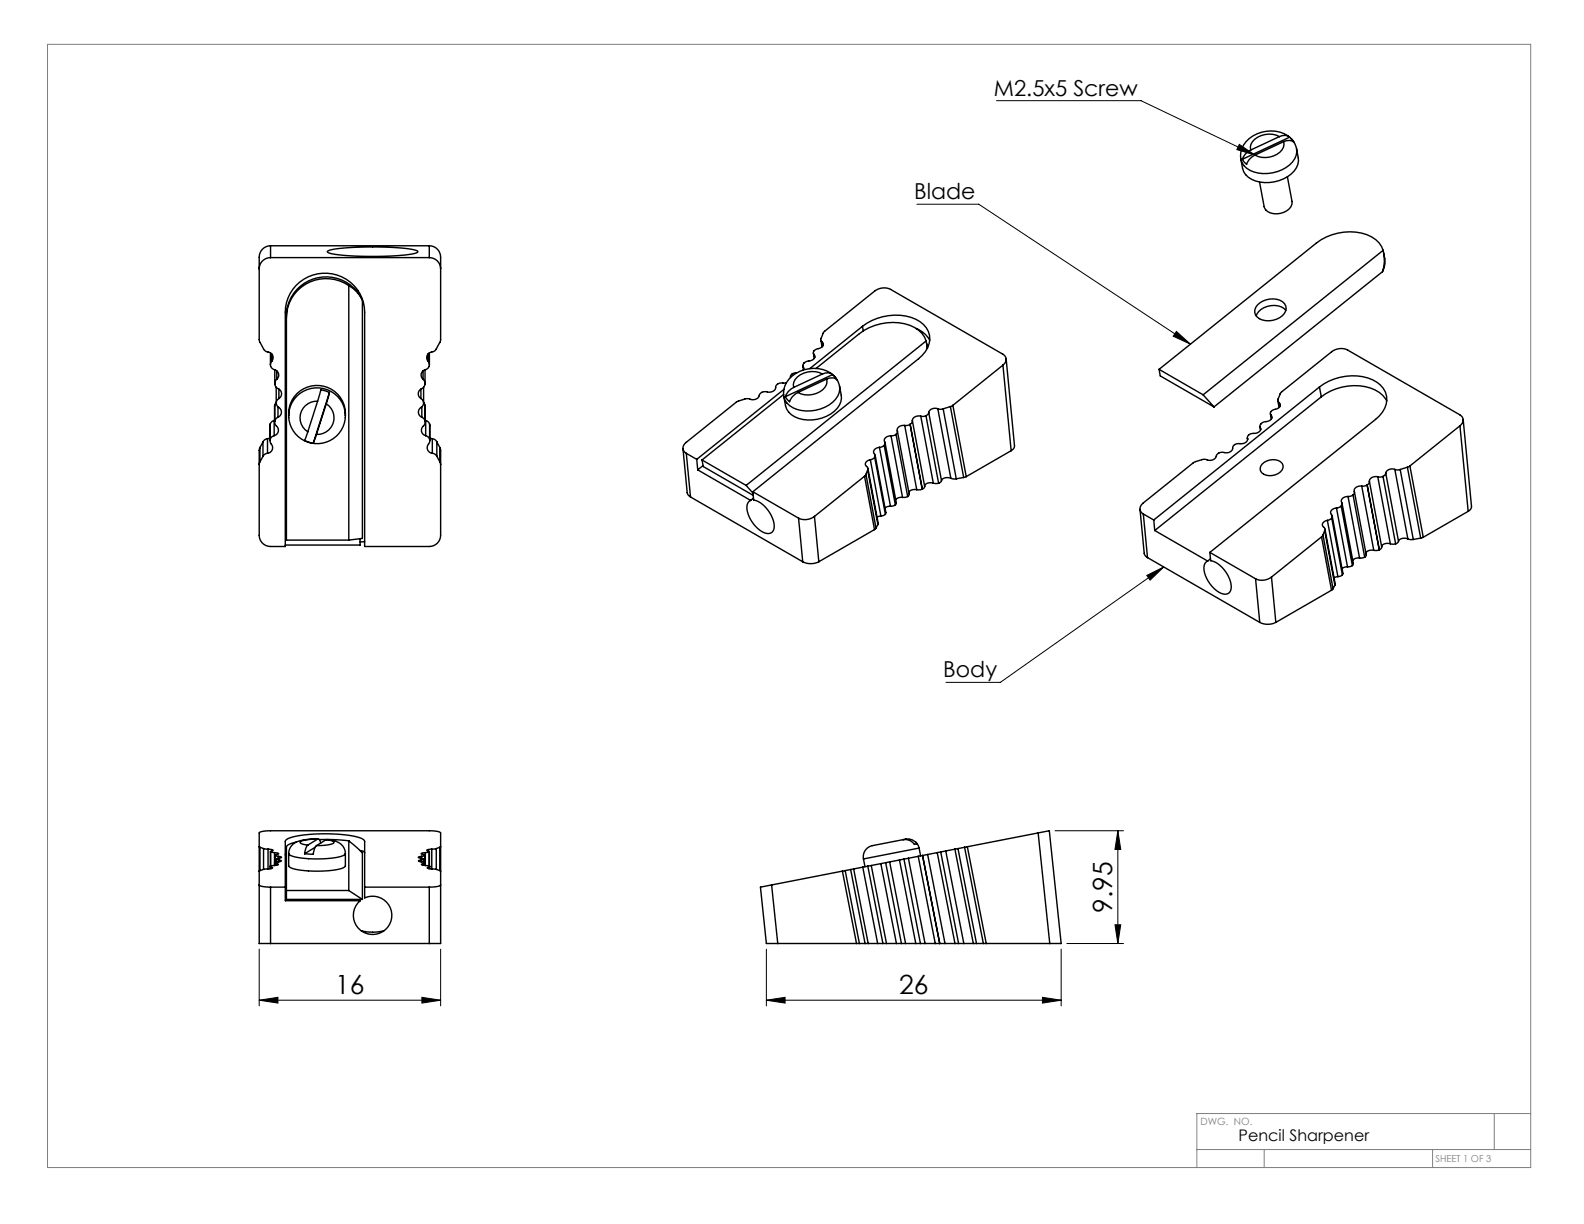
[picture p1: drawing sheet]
<svg xmlns="http://www.w3.org/2000/svg" width="279mm" height="216mm" viewBox="0 0 279 216" stroke-linecap="round" stroke-linejoin="round" font-family="sans-serif">
<defs><g id="words">
<g font-size="4.7">
<text x="196.2" y="161" transform="rotate(-90 196.2 161)">9.95</text>
<text x="59.1" y="175.4">16</text>
<text x="158.6" y="175.4">26</text>
</g>
<g font-size="3.9">
<text x="175.3" y="16.9">M2.5x5 Screw</text>
<text x="161.3" y="35.2">Blade</text>
<text x="166.4" y="119.5">Body</text>
</g>
<text font-size="2.8" x="218.5" y="201.3">Pencil Sharpener</text>
<text font-size="1.8" fill="#808080" x="211.8" y="198.5">DWG. NO.</text>
<text font-size="1.7" fill="#808080" x="253.2" y="204.9">SHEET 1 OF 3</text>
</g></defs>
<g fill="none" stroke="#000" stroke-width=".18">
<path d="M175.8 17.8h25.5l20.1 9.6M161.7 36h10.9l37.4 24.7M218.6 25.5l2.8 1.9-3.2-1zM207.5 58.5l2.5 2.2-3.1-1.4zM202.3 101.5l3-1.5-2.4 2.3zM205.3 100l-28.9 20.4h-9.5M186.1 146.5h12.1M197.2 146.5l.5 3.3h-1zM197.2 146.5v19.9M45.7 176.4l3.3-.5v1zM45.7 167.4v10M45.7 176.4h32"/>
<path d="M74.4 175.9l3.3 .5-3.3 .5zM77.7 167.4v10M135.2 176.4l3.3-.5v1zM135.2 176.4h52M135.2 167.4v10M183.9 175.9l3.3 .5-3.3 .5zM187.2 167.4v10M188.2 166.4h10M196.7 163.1h1l-.5 3.3z"/>
</g>
<path d="M8.4 7.8h261.6v198.1h-261.6zM263.6 196.4v6.4M270 196.4h-58.9v9.5M211.1 202.8h58.9M223 202.8v3.1M252.7 202.8v3.1" fill="none" stroke="#808080" stroke-width=".18"/>
<g fill="#000">
<path d="M218.6 25.5l2.8 1.9-3.2-1zM207.5 58.5l2.5 2.2-3.1-1.4zM202.3 101.5l3-1.5-2.4 2.3z"/>
<path d="M45.7 176.4l3.3-.5v1zM74.4 175.9l3.3 .5-3.3 .5zM135.2 176.4l3.3-.5v1zM183.9 175.9l3.3 .5-3.3 .5z"/>
<path d="M196.7 163.1h1l-.5 3.3zM197.2 146.5l.5 3.3h-1z"/>
</g>
<g fill="none" stroke="#000" stroke-width=".25">
<path d="M218.9 28.1a3.3 3.3 0 0 0 3 2.4 6.5 6.5 0 0 0 6.5-2.5l.2-.6 .1-1.2a3.7 3.7 0 0 1-.4 4 6.5 6.5 0 0 1-8.1 1.1 3.8 3.8 0 0 1-1.3-3.2zM220.6 26.5a2.74 2.74 0 0 0-1.5 1.6M221.4 27.4a2.73 2.73 0 0 0-1.5 1.6l-.8-.9M225.7 24.1a1.56 1.56 0 0 1 1.8 .1M225.7 24.1a3.8 3.8 0 0 0-5.1 1.4v1M225.7 24.1l-5.1 2.4M226.4 25a2.27 2.27 0 0 1-1.8 2.5 3.9 3.9 0 0 1-3.2-.1M226.4 25l-5 2.4M227.1 31.2l.8 4.3a1.85 1.85 0 0 1-1.4 1.9 2.7 2.7 0 0 1-3.5-.8l-.8-4.5M227.4 24.1a5.7 5.7 0 0 0-8.3 2.1l-.2 .6v1.3M227.5 24.2l.7 .9a1.54 1.54 0 0 0-1.8-.1M227.5 24.2l-8.4 3.9"/>
<path d="M227.7 24.4a3.2 3.2 0 0 1 1 1.8M47.7 45.4a1.99 1.99 0 0 0-2 2M47.7 43.4a2 2 0 0 0-2 2v14.6l.9 1.7 .3 .3a1.11 1.11 0 0 1 1.1 .5 1.11 1.11 0 0 1-.1 1.2M47.7 43.4v2M47.7 45.4h28M47.7 43.4h28M57.8 44.3a20.5 20.5 0 0 1 7-.7h4.4a12.8 12.8 0 0 1 4.5 .7v.1a6.6 6.6 0 0 1-3.3 .7 49.8 49.8 0 0 1-12.4-.5zM61.5 50.4a5.7 5.7 0 0 1 2.4 2.5M61.5 50.4a7 7 0 0 0-11 5.6M61.5 50.4v44.9M63.2 51.3v.4M63.9 52.9a7 7 0 0 0-7.8-3.9 7 7 0 0 0-5.6 6.7v39.6h11"/>
<path d="M63.9 52.9v42.1l-2.4 .3M75.7 45.4a1.99 1.99 0 0 1 2 2M75.7 43.4a2 2 0 0 1 2 2v14.6l-.8 1.7-.4 .3a1.11 1.11 0 0 0-1 .5 1.11 1.11 0 0 0 0 1.2M75.7 43.4v2M144.8 60l.2 1.2M152.1 57.6a9.3 9.3 0 0 1 10.2-.9 3.6 3.6 0 0 1 .4 6l-29.9 24M152.1 57.6l-9.3 7.4M152.1 57.6l.2 .8M161.6 57.9a4.7 4.7 0 0 1 2.4 2.1M221.8 53.8a3.5 3.5 0 0 1 4.8-.2 1.71 1.71 0 0 1-.9 2.4 3.2 3.2 0 0 1-4.2-.5 1.5 1.5 0 0 1 .3-1.7zM226.8 54.7a3.4 3.4 0 0 0-5.2 1M243.9 47.9l-29.8 23.9"/>
<path d="M244 44.2a6.5 6.5 0 0 1-.1 3.7M244 44.2a4.8 4.8 0 0 0-3.8-3.1 9.8 9.8 0 0 0-8 1.8l-27.8 22.3M244 44.2l-31.8 25.4M244.1 44.6a4.6 4.6 0 0 1-.2 3.3M45.9 78.9l-.2 .5v15a1.98 1.98 0 0 0 2 2h2.6v-41.3a7 7 0 0 1 7-6.9 7 7 0 0 1 7 6.9v41.3h11.4a1.99 1.99 0 0 0 2-2v-15l-.1-.5M45.9 78.9v2.5M46.4 77.9l-.5 1M46.4 77.9v2.6M47.2 80l-.5 .1-.3 .4M47.2 77.4l-.6 .2-.2 .3M47.2 77.4v2.6M47.6 77.2l-.4 .2"/>
<path d="M47.7 77.5v.5a1.09 1.09 0 0 1 .3 1.2 1.09 1.09 0 0 1-.8 .8M47.7 74.8l-.1 2.9M47.7 74.8v2.7M47.7 62.2v2.1M47.9 63.7a.97 .97 0 0 0-.1 1 .97 .97 0 0 0 .9 .6 .97 .97 0 0 1 .1 1.6M47.9 62.4v1.3M48.4 76.8l-.5 .3-.2 .4M48.4 74.2l-.4 .1-.3 .5M48.4 74.2v2.6M48.4 74.1v.1M48.4 74.3l.2 .6a1.09 1.09 0 0 1 .5 1 1.09 1.09 0 0 1-.7 .9M48.4 71.5v2.9"/>
<path d="M48.4 71.5v2.8M48.5 65.2v2.4M48.7 71.1l.2 .5a1.09 1.09 0 0 1 .7 1 1.09 1.09 0 0 1-.6 1M48.7 71l-.3 .5M48.7 68.3v2.8M48.8 66.9l-.2 .3-.1 .5 .3 .7a1.1 1.1 0 0 1 .8 .8 1.1 1.1 0 0 1-.4 1.1M48.8 65.4v1.5M49 73.6l-.4 .3-.2 .4M49 71.8v1.8M49.2 70.3l-.3 .3-.2 .5M49.2 68.6v1.7M50.9 73.3a5 5 0 0 0 5 5 5 5 0 0 0 5-5"/>
<path d="M50.9 73.3a5 5 0 0 1 5-5.3 5 5 0 0 1 5 5.3M50.9 73.3a5 5 0 0 1 5-4.9 5 5 0 0 1 5 4.9M54.3 76.2l-.6 1.5 1.6 .5M55.8 76.6l-.5 1.6M56 70.8a2.94 2.94 0 0 0-2.9 2 2.94 2.94 0 0 0 1.2 3.4M56 70.8l-1.7 5.4M57.6 71.2a2.94 2.94 0 0 1 1.2 3.4 2.94 2.94 0 0 1-3 2M57.6 71.2l-1.8 5.4M58.1 69.2l-1.5-.4-.6 2M58.1 69.2l-.5 2M58.1 69.2l-2.8 9M74.2 70.3l.4 .3 .1 .5"/>
<path d="M74.2 68.6v1.7M74.4 73.6a.96 .96 0 0 1 .6 .9 .96 .96 0 0 1-.5 .9 .98 .98 0 0 0 .6 1.4M74.4 71.8v1.8M74.6 66.9l.3 .4 .1 .4-.3 .7a1.1 1.1 0 0 0-.9 .8 1.1 1.1 0 0 0 .4 1.1M74.6 65.4v1.5M74.7 71.1l-.2 .5a1.09 1.09 0 0 0-.7 1 1.09 1.09 0 0 0 .6 1M74.7 71l.3 .5M74.7 68.3v2.8M75 65.2v2.4M75 71.5v2.9M75 71.5v.1M75 74.1l.1 .1"/>
<path d="M75.1 76.8l.4 .3 .3 .4M75.1 74.2l.3 .1 .4 .5M75.1 74.2v2.6M75.5 63.7a.97 .97 0 0 1 .2 1 .97 .97 0 0 1-.9 .6 .97 .97 0 0 0-.2 1.6M75.5 62.4v1.3M75.7 62.2v2.1M75.8 77.5v.5a1.09 1.09 0 0 0-.4 1.2 1.09 1.09 0 0 0 .9 .8M75.8 74.8v2.9M75.8 74.8v2.7M75.8 77.2l.5 .2M76.3 80l.4 .1 .4 .4M76.3 77.4l.3 .1 .5 .4"/>
<path d="M76.3 77.4v2.6M77.1 77.9l.5 1M77.1 77.9v2.6M77.6 78.9v2.5M120.5 79.1l.7 7.8 .2 .4 .4 .4M121.1 80l1.8 1M121.1 80l.7 7.7M138.2 69.6l-14.4 11.5M138.3 70a3.3 3.3 0 0 0 3 2.4 6.5 6.5 0 0 0 6.5-2.5l.2-.6 .1-1.2a3.7 3.7 0 0 1-.4 3.9 6.5 6.5 0 0 1-8.1 1.1 3.8 3.8 0 0 1-1.3-3.1zM138.3 68.7l-15.4 12.3M138.7 67.5l-.3 .1a1.18 1.18 0 0 0-1.7 1.1 2.13 2.13 0 0 1-1.9 .4l-.5 .1-.3 .3a1.32 1.32 0 0 1-2 .8l-.5 .1-1.6 .5-8.9 7.1a1.1 1.1 0 0 0 .1 2M140 68.3a2.74 2.74 0 0 0-1.5 1.7"/>
<path d="M140.6 65.8a.91 .91 0 0 0-1.2 .8M140.7 69.2a2.73 2.73 0 0 0-1.4 1.7l-.8-.9M141.6 64.6l.1 .5M141.7 64.7l.1 .4-.2 .2M141.7 64.7l.1 .4M143.5 62.3l.1 .9M143.6 62.6a.8 .8 0 0 1-.1 .8 .8 .8 0 0 1-.8 .3l-.9 .3-.2 .4 .1 .3M143.6 62.6l.1 .5M145 60.3l-.2-.3v-.2l.6-1.3 8.9-7.2a2.71 2.71 0 0 1 2.8-.3l19.8 11.5a1.09 1.09 0 0 1 0 1.9M145 60.3a.72 .72 0 0 1 .1 .9 .72 .72 0 0 1-.8 .3 .7 .7 0 0 0-.7 .3 .7 .7 0 0 0 0 .8M145 60.3l.1 .7M145.1 66a1.56 1.56 0 0 1 1.8 .1"/>
<path d="M145.1 66a3.8 3.8 0 0 0-5.1 1.4v.9M145.1 66l-5.1 2.3M145.8 66.9a2.27 2.27 0 0 1-1.8 2.5 3.9 3.9 0 0 1-3.3-.2M145.8 66.9l-5.1 2.3M146.8 66a5.7 5.7 0 0 0-8.4 2.1l-.1 .6v1.3M146.9 66.1l.7 .9a1.54 1.54 0 0 0-1.8-.1M146.9 66.1l-8.4 3.9M147.1 66.3a3.2 3.2 0 0 1 1 1.8M155.1 78.9a.78 .78 0 0 0-.8 .3 .78 .78 0 0 0 0 .9v.6M155.1 78.9l2 10.4M156 78.6l-.9 .3M156 78.6l1.9 10.5"/>
<path d="M156.1 78.1l2 10.6-.2 .4M157.2 76.9a.87 .87 0 0 0-.9 .2 .87 .87 0 0 0-.2 .9l-.1 .6M157.2 76.9l2 10.8M158 76.6l-.8 .3M158 76.6l2.1 11M158.3 76.1l2.1 11-.3 .5M159.6 75a1 1 0 0 0-1.1 .3 1 1 0 0 0-.2 1l-.3 .3M159.6 75l2.1 11.4M160.5 74.8l-.9 .2M160.5 74.8l2.2 11.5M160.9 74.2l-.1 .4-.3 .2M160.9 74.2l2.2 11.6"/>
<path d="M162.4 73.4a1.1 1.1 0 0 0-1.5 .8M162.4 73.4l2.2 11.8M163.3 73.3l-.9 .1M163.3 73.3l2.3 11.9M163.4 60.1l.2 1.4M163.4 60.1a4.8 4.8 0 0 0-3.8-3 9.8 9.8 0 0 0-8 1.8l-7.7 6.1M163.4 60.1l-31.8 25.5M163.5 60.6l.1 .8M163.8 72.8l-.1 .3-.4 .2M163.8 72.8l2.3 12M165.4 72.1h1M165.4 72.1a1.19 1.19 0 0 0-1.6 .7"/>
<path d="M165.4 72.1l2.3 12.3M166.4 72.1l2.3 12.4M167.6 71.7l-1.2 .4M167.6 71.7l2.4 12.5M168.1 71.5l-.5 .2M168.1 71.5l2.3 12.6M176.9 64.4l-8.8 7.1M176.9 64.4l1.5 15.1M177.5 63.3l1.4 15.3-.1 .6-.4 .3M178.4 79.5l-8 4.6M204.4 65.2l.3 1.1 9.4 5.5M204.4 65.2l7.8 4.4"/>
<path d="M212.2 69.6l1.9 2.2M220 77.3l.1 .2M222.2 75.3l.2 .5M222.3 75.4a.93 .93 0 0 1-1.3 1 .85 .85 0 0 0-.9 1.1 1.41 1.41 0 0 1-1.7 .7l-.6 .2-.3 .4a1.23 1.23 0 0 1-1.9 1l-.6 .1-.4 .3a1.32 1.32 0 0 1-2 .8l-.5 .1-1.6 .5-8.9 7.1a1.1 1.1 0 0 0 .1 2M222.3 75.4l.1 .3M222.4 74.7l-.2 .4 .1 .3M222.4 74.7h.1M224.1 73l.2 .9M224.2 73.2a.8 .8 0 0 1-.1 .9 .8 .8 0 0 1-.8 .3l-.9 .3M224.2 73.2l.1 .6M225.4 70.7l.2 1.2M225.6 71l-.2-.3v-.2l.6-1.3 8.9-7.2a2.71 2.71 0 0 1 2.8-.3l19.8 11.5a1.09 1.09 0 0 1 0 1.9"/>
<path d="M225.6 71a.72 .72 0 0 1 .1 .8 .72 .72 0 0 1-.8 .4 .7 .7 0 0 0-.7 .3 .7 .7 0 0 0 0 .7M225.6 71l.1 .7M232.7 68.3a9.3 9.3 0 0 1 10.2-.9 3.6 3.6 0 0 1 .4 6l-29.9 24M232.7 68.3l-29.2 23.4M232.7 68.3l.4 1.7M233.1 70a9.3 9.3 0 0 1 10.2-.8l.6 .5 .7 1M233.1 70l-29.4 23.6M257.5 75.1l-8.8 7.1M257.5 75.1l1.5 15.1M258.1 74l1.5 15.3-.2 .6-.4 .3M45.9 81.4l-.2 .5M46.4 80.5l-.5 .9"/>
<path d="M63.5 95v1.1h-13.2M64.3 95.5l-.8 .1M77.1 80.5l.5 .9M77.6 81.4l.1 .5M121.8 87.7l19.8 11.4M122.9 81l.2 1.9M123.1 82.9l9.3 5.4M123.8 81.1l.2 1.2 8.9 5.1M123.8 81.1l7.8 4.5M124 82.1l-.9 .8M131.6 85.6l1.2 1.4M132.8 86.7l.1 1.5a5.2 5.2 0 0 1 3.6 5.1 1.2 1.2 0 0 1-2 .5 5.4 5.4 0 0 1-2.7-4.8l.1-.3 .5-.4"/>
<path d="M132.8 86.7l8.1 4.7M132.9 87.9l-.5 .4M140.9 91.4l.7 7.7M143.7 91.1a2.7 2.7 0 0 1-2.8 .3M143.7 91.1l.7 8M144.4 99.1a3.1 3.1 0 0 1-2.8 0M152.5 84l-8.8 7.1M152.5 84l1.8 9.4M152.7 83.7l-.2 .3M152.7 83.7l1.8 9.5M153 82.9l-.3 .8M153 82.9l1.9 9.6"/>
<path d="M153.1 82.6l1.8 9.7v.2M153.5 81.1a.71 .71 0 0 0-.8 .4 .71 .71 0 0 0 .2 .8l.2 .3-.1 .3M153.5 81.1l1.9 9.9M154.3 93.4l-9.9 5.7M154.3 80.7l-.8 .4M154.3 80.7l1.9 10M154.4 80.3l1.9 10.1-.1 .3M154.5 93.2l-.2 .2M154.9 92.5l-.4 .7M155.4 91l-.7 .2M156.2 90.7l-.8 .3M157.1 89.3l-.6 .1-.4 .2"/>
<path d="M157.9 89.1l-.8 .2M159.2 87.7a1.23 1.23 0 0 0-1.2 .5M160.1 87.6l-.9 .1M161.7 86.4a1.14 1.14 0 0 0-1.4 .5M162.7 86.3l-1 .1M162.7 86.3h.1M163.1 85.8l-.1 .2-.3 .3M164.6 85.2a1.1 1.1 0 0 0-1.5 .6M164.6 85.2h1M166.1 84.8l-.5 .4M167.7 84.4a1.25 1.25 0 0 0-1.6 .4M167.7 84.4l1 .1"/>
<path d="M170 84.2l-1.3 .3M170.4 84.1l-.4 .1M201.1 89.8l.7 7.8 .2 .4 .4 .4M201.7 90.7l1.8 1M201.7 90.7l.7 7.7M202.4 98.4l19.8 11.4M203.5 91.7l.2 1.9M203.7 93.6l9.3 5.4M213.4 97.4l.1 1.5a5.2 5.2 0 0 1 3.6 5.1 1.2 1.2 0 0 1-2 .5 5.4 5.4 0 0 1-2.7-4.8l.4-.6 .2-.1M213.4 97.4l8.1 4.7M213.5 98.6l-.5 .4M222.6 81.9a2.5 2.5 0 0 1 3.6-.1 1.48 1.48 0 0 1-1.3 2 2.08 2.08 0 0 1-2.6-.8v-.3z"/>
<path d="M233.1 94.7l-8.8 7.1M233.1 94.7l1.8 9.4M233.4 94.4l-.3 .3M233.4 94.4l1.7 9.4M233.7 93.6l-.3 .8M233.7 93.6l1.8 9.6M233.7 93.3l1.8 9.7v.2M234.1 91.8a.71 .71 0 0 0-.7 .4 .71 .71 0 0 0 .1 .8l.2 .3v.3M234.1 91.8l1.9 9.9M234.9 91.4l-.8 .4M234.9 91.4l1.9 10M235 91l1.9 10.1-.1 .3"/>
<path d="M235.7 89.6a.78 .78 0 0 0-.8 .3 .78 .78 0 0 0 0 .9v.6M235.7 89.6l2 10.4M236.6 89.3l-.9 .3M236.6 89.3l1.9 10.5M236.7 88.8l2 10.6-.2 .4M237.7 100l-.5 .1-.5 .2M237.8 87.6a.87 .87 0 0 0-.9 .2 .87 .87 0 0 0-.2 .9l-.1 .6M237.8 87.6l2 10.8M238.5 99.8l-.8 .2M238.7 87.3l-.9 .3M238.7 87.3l2 11M238.9 86.8l2.1 11-.3 .5"/>
<path d="M239.8 98.4a1.23 1.23 0 0 0-1.2 .5M240.2 85.7a1 1 0 0 0-1.1 .3 1 1 0 0 0-.2 1l-.2 .3M240.2 85.7l2.1 11.4M240.7 98.3l-.9 .1M241.2 85.5l-1 .2M241.2 85.5l2.1 11.5M241.5 84.9v.3l-.3 .3M241.5 84.9l2.2 11.6M242.3 97.1a1.14 1.14 0 0 0-1.4 .5M243 84.1a1.1 1.1 0 0 0-1.5 .8M243 84.1l2.2 11.8M243.3 97l-1 .1"/>
<path d="M243.7 96.5l-.1 .3-.3 .2M243.9 84l-.9 .1M243.9 84l2.3 11.9M244.4 83.4l-.1 .4-.4 .2M244.4 83.4l2.3 12.1M245.2 95.9a1.1 1.1 0 0 0-1.5 .6M245.2 95.9h1M246 82.8h1M246 82.8a1.19 1.19 0 0 0-1.6 .6M246 82.8l2.3 12.3M246.7 95.5l-.5 .4M247 82.8l2.3 12.4"/>
<path d="M248.3 82.4l-1.3 .4M248.3 82.4l2.3 12.5M248.3 95.1a1.25 1.25 0 0 0-1.6 .4M248.3 95.1l1 .1M248.7 82.2l-.4 .2M248.7 82.2l2.3 12.6M250.6 94.9l-1.3 .3M251 94.8l-.4 .1M259 90.2l-8 4.6M221.5 102.1l.7 7.7M224.3 101.8a2.7 2.7 0 0 1-2.8 .3M224.3 101.8l.7 8"/>
<path d="M225 109.8a3.1 3.1 0 0 1-2.8 0M234.9 104.1l-9.9 5.7M235.1 103.8l-.2 .3M235.5 103.2l-.4 .6M236 101.7l-.7 .2M236.8 101.4l-.8 .3M45.7 156.1a2.64 2.64 0 0 0 2 .4M45.7 149.4l.2 .1M45.9 153.6l-.2 .1M45.9 149.5l.6 .2M45.9 149.5v4.1M46.5 149.7l.8 .1"/>
<path d="M46.5 149.7v3.6M47.3 149.8l.8 .1 .1 .1-.5 .3 .7 .1M47.3 149.8v3.5M47.6 152.8v.4M47.7 150.2v2.6M47.7 156.5v9.9M47.7 156.5h2.6M47.9 153l.2 .1-2.2 .5M47.9 153v.2M48.4 150.4l.8 .2-.7 .3M48.4 150.4v2.3M48.5 150.9v1.2"/>
<path d="M48.5 150.9l.6 .1M48.7 151.5l.5 .2M48.7 151.5v.6M48.8 152.3l.3 .1a1 1 0 0 1-1.1 .3l-.4 .1 .3 .2M48.8 152.3v.3M49.1 151l.6 .2-1 .3M49.1 151v.4M49.2 151.7l.4 .2-1.2 .3 .4 .1M49.2 151.7v.3M50.5 150.5l-.2 .3M50.5 157.1h11M50.5 148.1a14.9 14.9 0 0 1 6.4-1 19.7 19.7 0 0 1 6.9 .8l.5 .5v10a3.4 3.4 0 0 1 4.8 3.1 3.4 3.4 0 0 1-4.8 3 3.4 3.4 0 0 1-.8-5.6h-13.2v-10.5z"/>
<path d="M50.9 150.6a5.9 5.9 0 0 0 3.5 .9 15.3 15.3 0 0 0 6.3-.7l.2-.2v2.2a6.5 6.5 0 0 1-3.6 .8 14.7 14.7 0 0 1-6.2-.7l-.2-.2zM52.3 148.5l-.9 .3a1.09 1.09 0 0 0-.9 .6v9.2h13.4M54.3 149.1a2.4 2.4 0 0 0-.6 1.5M55.6 149.5l-1.9 1.1M55.8 149.2a2.48 2.48 0 0 0-.5 1.5l-1.6-.1M56 148l.4 .1 .2 .6M56 148a4.6 4.6 0 0 0-3.1 .6l.5 .3 .9 .2M56 148l-1.7 1.1M56.1 148a7.6 7.6 0 0 0-4.4 .9 2.11 2.11 0 0 0-.8 1.6M57.6 148.1a3 3 0 0 1 3.3 2.2v.3M57.6 148.1l.8 .2 .5 .3a4.6 4.6 0 0 1-3.1 .6M57.6 148.1l-1.8 1.1"/>
<path d="M57.6 148.1h-1.3M57.8 148.1l3.7 .2M61.5 148.3l2.4 2.1v8.2M61.5 157.1l2.4 1.5M61.5 148.3v8.8M63.5 158.6v.3M63.5 150a.71 .71 0 0 1 .8 .4M64.3 156.5h11.4M74.3 151.7l-.5 .2 1.2 .3-.3 .1M74.3 151.7v.3M74.4 151l-.6 .2 .9 .3M74.4 151v.4"/>
<path d="M74.7 152.3l-.3 .1a1 1 0 0 0 1 .3l.4 .1-.2 .2M74.7 152.3v.3M74.7 151.5l-.4 .2M74.7 151.5v.6M75 150.9l-.6 .1M75 150.9h.1M75 150.9v1.2M75 150.4l-.7 .2 .7 .3M75 150.4v2.3M75.6 153l-.2 .1 2.2 .5M75.6 153v.2M75.7 150.3l-.7 .1"/>
<path d="M75.7 150.3v2.5M75.7 156.5v9.9M75.7 150.2v2.6M75.8 152.8v.4M76.2 149.8l-.9 .2 .4 .3M76.2 149.8v3.5M77 149.7l-.8 .1M77 149.7v3.6M77.6 149.5l-.6 .2M77.6 153.6l.1 .1M77.6 149.5v4.1M77.7 156.1a2.93 2.93 0 0 1-2 .4"/>
<path d="M77.7 149.4l-.1 .1M136.1 156.1l-2 .4 1.1 9.9h2M136.1 156.1l1.1 10.3M148.6 153.7l-12.5 2.4M148.6 153.7l2.5 12.7M149.1 153.6l-.5 .1M149.1 153.6l2.5 12.8M150 153.4l-.9 .2M150 153.4l2.6 13M150.6 153.3l-.6 .1M150.6 153.3l2.5 13.1M152.2 153l-1.6 .3"/>
<path d="M152.2 153l2.6 13.4M152.3 151.5l.3 1.4M153.1 152.8l-.9 .2M153.1 152.8l2.6 13.6M153.7 152.7l-.6 .1M153.7 152.7l2.7 13.7M155.4 152.3l-1.7 .4M155.4 152.3l2.7 14.1M156.2 152.2l-.8 .1M156.2 152.2l2.8 14.2M156.9 152l-.7 .2M156.9 152l2.8 14.4"/>
<path d="M158.7 151.7l-1.8 .3M158.7 151.7l2.8 14.7M159.3 148.1l-4.1 .8a3.7 3.7 0 0 0-2.6 1.1 2 2 0 0 0-.3 1.5M159.4 151.5l-.7 .2M159.4 151.5l3 14.9M159.8 148a1.94 1.94 0 0 1 2 .8l-.5 .1a1.94 1.94 0 0 0-2-.8M159.8 148l-.5 .1M159.8 148h.1M160.2 151.4l-.8 .1M160.2 151.4l3 15M161.5 148.5l.6 1.1M162 151l-1.8 .4"/>
<path d="M162 151l3 15.4M162.1 149.6l-9.8 1.9M162.1 149.6l.3 1.4M162.7 150.9l-.7 .1M162.7 150.9h.1M162.7 150.9l3.1 15.5M163.6 150.7l-.9 .2M163.6 150.7l3.1 15.7M165.3 150.4l-1.7 .3M165.3 150.4l3.1 16M165.9 150.3l-.6 .1M165.9 150.3l3.2 16.1"/>
<path d="M166.8 150.1l-.9 .2M166.8 150.1l3.2 16.3M168.4 149.8l-1.6 .3M168.4 149.8l3.3 16.6M169 149.7l-.6 .1M169 149.7l3.2 16.7M170.1 149.5l-1.1 .2M170.1 149.5l3.4 16.9M170.6 149.4l-.5 .1M170.6 149.4l3.4 17M183.1 146.9l2-.4 2.1 19.9h-2M183.1 146.9l2.1 19.5"/>
<path d="M183.1 146.9l-12.5 2.5M47.7 166.4h-2v-19.5a2.64 2.64 0 0 1 2-.4h28a2.93 2.93 0 0 1 2 .4v19.5h-2M47.7 166.4h28M63.7 164.2a8 8 0 0 0 4 0M137.2 166.4h13.9M151.1 166.4h.5M151.6 166.4h1M152.6 166.4h.5M153.1 166.4h1.7M154.8 166.4h.9M155.7 166.4h.7M156.4 166.4h1.7"/>
<path d="M158.1 166.4h.9M159 166.4h.7M159.7 166.4h1.8M161.5 166.4h.9M162.4 166.4h.8M163.2 166.4h1.8M165 166.4h.8M165.8 166.4h.1M165.8 166.4h.9M166.7 166.4h1.7M168.4 166.4h.7M169.1 166.4h.9"/>
<path d="M170 166.4h1.7M171.7 166.4h.5M172.2 166.4h1.3M173.5 166.4h.5M174 166.4h11.2"/>
</g>
<use href="#words"/>
</svg>
